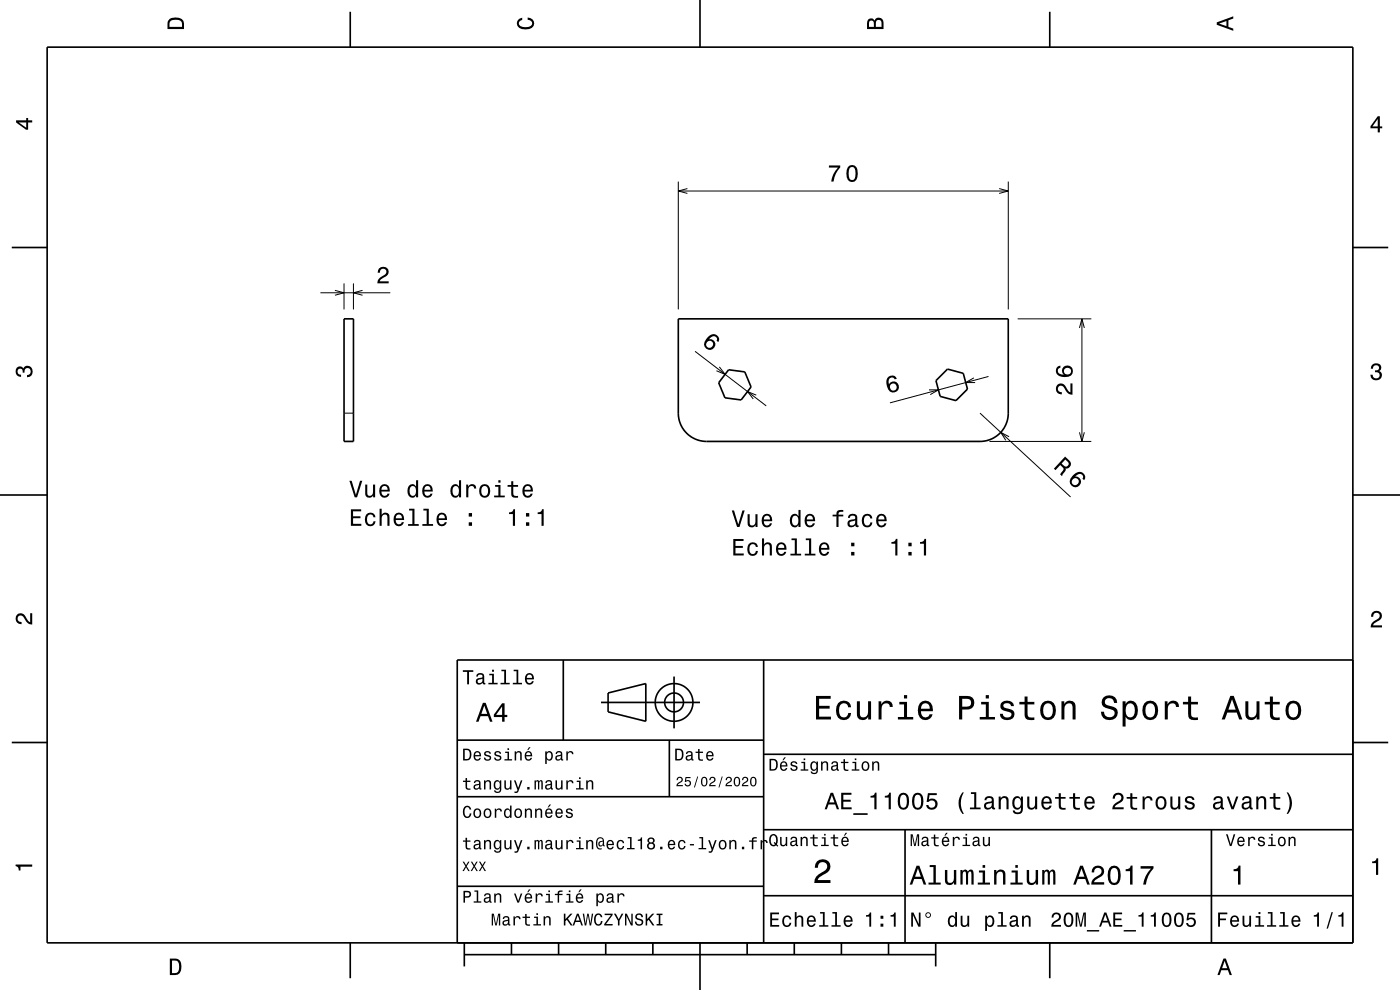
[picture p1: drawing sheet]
<svg xmlns="http://www.w3.org/2000/svg" width="297mm" height="210mm" viewBox="0 0 297 210" stroke-linecap="round" stroke-linejoin="round" font-family="sans-serif">
<g fill="none" stroke="#000" stroke-width=".21">
<path d="M143.9 38.5v27.1M213.9 38.5v27.1M143.9 40.5h70M145.8 40l-1.9 .5 1.9 .5M212 40l1.9 .5-1.9 .5M68 62.1h14.8M71 61.6l2 .5-2 .5M73 60.1v5.5M75 60.1v5.5M76.9 61.6l-1.9 .5 1.9 .5M147.4 74.5l15.2 11.6M152.6 77.8l1.2 1.6-1.8-.8"/>
<path d="M209.7 79.9l-20.9 5.6M215.9 67.6h15.6M229 69.6l.5-2 .5 2M229.5 67.6v26M73 87.6h2M160.4 83.8l-1.8-.7 1.2 1.5M197.1 82.7h2l-1.8 1M206.6 80.2l-1.7 1h2M207.9 87.6l19.2 17.8M209.9 93.6h21.6M214.1 92.6l-1.8-.9 1.1 1.7M229 91.7l.5 1.9 .5-1.9"/>
</g>
<g fill="none" stroke="#000" stroke-width=".35">
<path d="M10 10h277v190h-277zM74.3 2.5v7.5M148.5 0v10M222.7 2.5v7.5M2.5 52.5h7.5M287 52.5h7.5M73 67.6h2v26h-2zM143.9 67.6h70v20a6 6 0 0 1-6 6h-58a6 6 0 0 1-6-6zM154.6 78.4l3.4 .5 1.3 3.2-2.1 2.7-3.4-.4-1.3-3.2zM198.6 80.7l2.4-2.4 3.3 .9 .9 3.3-2.4 2.5-3.4-.9zM0 105h10M287 105h10"/>
<path d="M119.5 140v17M162 140v60M287 140h-190v60M2.5 157.5h7.5M97 157h65M127.5 149h21M129 147l8-2v8l-8-2zM142 157v12M143 143.5v11M287 157.5h7.5M97 169h65M162 176h125"/>
<path d="M162 160h125M192 176v24M257 176v24M97 188h65M162 190h125M74.3 200v7.5M98.5 202.5h100M98.5 200v5M108.5 200v2.5M118.5 200v2.5M128.5 200v2.5M138.5 200v2.5"/>
<path d="M148.5 200v10M158.5 200v2.5M168.5 200v2.5M178.5 200v2.5M188.5 200v2.5M198.5 200v5M222.7 200v7.5"/>
<circle cx="143" cy="149" r="2"/>
<circle cx="143" cy="149" r="4"/>
</g>
<g fill="#000">
<path d="M36 4a2.18 2.18 0 0 0-.5 2.2h3.5v-1.2a1.43 1.43 0 0 0-1.7-1.3zM36.3 4.4a2.15 2.15 0 0 1 2.2 .3l.1 1h-2.6v-1z" fill-rule="evenodd"/>
<path d="M109.9 4.2l.9-.4v.4a.7 .7 0 0 0-.7 .5 .7 .7 0 0 0 .3 .8 1.7 1.7 0 0 0 2.5-.5 .9 .9 0 0 0-1-.8v-.5a1.24 1.24 0 0 1 1.4 1.1 1.24 1.24 0 0 1-1 1.4 2.22 2.22 0 0 1-2.5-.7l-.2-.5z" fill-rule="evenodd"/>
<path d="M184.2 4.2l-.3 .7v1.3h3.5v-1.3a.98 .98 0 0 0-.7-1.1 .98 .98 0 0 0-1.2 .6 .84 .84 0 0 0-1.3-.2zM184.5 4.5a.54 .54 0 0 1 .6-.1 .54 .54 0 0 1 .3 .6v.7h-1zM185.9 4.4a.62 .62 0 0 1 .8-.1 .62 .62 0 0 1 .3 .6v.8h-1.2z" fill-rule="evenodd"/>
<path d="M258.1 4.7v.6l3.5 1.2v-.4l-1-.4v-1.4l1-.4v-.4zM258.6 5l1.6-.5v1z" fill-rule="evenodd"/>
<path d="M3.4 25.5v.5l2.1 1.5h.5v-1.5h.8v-.5h-.8v-.5h-.4v.5zM4 26h1.6v1.1z" fill-rule="evenodd"/>
<path d="M175.8 35.1v.5h2a5.2 5.2 0 0 0-1.5 2.9h.5a5.2 5.2 0 0 1 1.5-3v-.4zM179.9 35.5a2.67 2.67 0 0 0 .3 3 1.14 1.14 0 0 0 1.7-.9 2.31 2.31 0 0 0-.6-2.5l-.5-.1-.6 .1zM180.4 35.5h.7a2.37 2.37 0 0 1 0 2.6h-.7a2.37 2.37 0 0 1 0-2.6z" fill-rule="evenodd"/>
<path d="M292.3 24.7l-1.6 2.1v.4h1.6v.9h.4v-.9h.5v-.4h-.5v-2.1zM292.3 25.2v1.6h-1.1z" fill-rule="evenodd"/>
<path d="M80.4 56.9a1.18 1.18 0 0 1 2 .3 1.18 1.18 0 0 1-1 1.7l-.6 .3-.2 .5h1.9v.4h-2.5a1.8 1.8 0 0 1 1.5-1.7 .71 .71 0 0 0 .5-.9 .71 .71 0 0 0-.9-.5 .71 .71 0 0 0-.5 .9h-.5z" fill-rule="evenodd"/>
<path d="M150.1 71.5a1.63 1.63 0 0 0-.3 2.5 1.15 1.15 0 0 0 1.9-.6 1.15 1.15 0 0 0-1.3-1.4 1.03 1.03 0 0 1 1.4-.5 .58 .58 0 0 1 .2 .8l.4 .3a1.18 1.18 0 0 0-.4-1.5 1.18 1.18 0 0 0-1.6 .2zM149.8 73a.75 .75 0 0 1 1.5 0 .75 .75 0 0 1-1.5 0z" fill-rule="evenodd"/>
<path d="M291.1 77.4a1.08 1.08 0 0 1 1.4-.2 1.08 1.08 0 0 1 .4 1.2l-.3 .3a1.06 1.06 0 0 1 .5 1.3 1.06 1.06 0 0 1-1.2 .7 1.1 1.1 0 0 1-1.2-1.2h.5a.71 .71 0 0 0 1 .8 .71 .71 0 0 0 .1-1.3h-.6v-.4a.61 .61 0 0 0 .8-.3 .61 .61 0 0 0-.2-.8 .61 .61 0 0 0-.9 .2l-.1 .5h-.5z" fill-rule="evenodd"/>
<path d="M3.6 78a.86 .86 0 0 1 1.4 .2 1.06 1.06 0 0 1 1.2-.6 1.06 1.06 0 0 1 .7 1.2 1.1 1.1 0 0 1-1.2 1.2v-.4a.71 .71 0 0 0 .8-1 .71 .71 0 0 0-1.3-.1v.6h-.4a.61 .61 0 0 0-.3-.8 .61 .61 0 0 0-.8 .2 .61 .61 0 0 0 .2 .8l.6 .2v.4a1.15 1.15 0 0 1-1.2-.6 1.15 1.15 0 0 1 .3-1.3z" fill-rule="evenodd"/>
<path d="M188.4 80a2.23 2.23 0 0 0 .9 3.3 1.16 1.16 0 0 0 1.4-.8 1.16 1.16 0 0 0-.6-1.4 1.16 1.16 0 0 0-1.5 .4 1.03 1.03 0 0 1 .4-1.4 .58 .58 0 0 1 .8 .4l.5-.1a1.1 1.1 0 0 0-1.9-.4zM188.7 82.1a.75 .75 0 0 1 1.5 0 .75 .75 0 0 1-1.5 0z" fill-rule="evenodd"/>
<path d="M226 96.8l-2.4 2.6 .3 .3 1-1a.84 .84 0 0 1 .5 1.2l-.5 .7 .4 .4 .8-1.3-.1-.3a.97 .97 0 0 0 1.1-.6 .97 .97 0 0 0-.3-1.2zM226 97.5a1.08 1.08 0 0 1 .7 1 .6 .6 0 0 1-.5 .5 .6 .6 0 0 1-.6-.3l-.4-.4z" fill-rule="evenodd"/>
<path d="M224.3 81.7a1.2 1.2 0 0 0-.2 1.3 1.2 1.2 0 0 0 1.2 .7v-.5a.7 .7 0 0 1-.9-.5 .7 .7 0 0 1 .5-.9 .7 .7 0 0 1 .9 .5 1.8 1.8 0 0 0 1.7 1.4v-2.4h-.4v1.9a2.25 2.25 0 0 1-1.2-1.4 1.11 1.11 0 0 0-1.6-.1zM224.3 77.9a1.33 1.33 0 0 0-.1 1.4 1.33 1.33 0 0 0 1.3 .7 1.63 1.63 0 0 0 2.1-1.3 1.15 1.15 0 0 0-1.6-1.1 1.15 1.15 0 0 0-.3 1.9 1.02 1.02 0 0 1-1.3-.8 .58 .58 0 0 1 .6-.7v-.4zM225.7 78.8a.75 .75 0 0 1 1.5 0 .75 .75 0 0 1-1.5 0z" fill-rule="evenodd"/>
<path d="M74.4 108v3.5h2.3v-.4h-1.8v-1.2h1.6v-.4h-1.6v-1h1.7v-.5zM77.7 109.1a1.53 1.53 0 0 0 .9 2.5 1.07 1.07 0 0 0 1.1-1h-.5a.67 .67 0 0 1-.6 .6 .67 .67 0 0 1-.7-.6 1.11 1.11 0 0 1 .7-1.5 .6 .6 0 0 1 .6 .6h.5a1.09 1.09 0 0 0-.8-.9 1.09 1.09 0 0 0-1.2 .3zM80.5 107.9v3.6h.5v-1.5a.63 .63 0 0 1 .5-.9 .63 .63 0 0 1 .7 .8v1.6h.4v-1.7a.88 .88 0 0 0-.6-1 .88 .88 0 0 0-1 .4v-1.3zM83.8 109.1a1.54 1.54 0 0 0 .8 2.5 1.06 1.06 0 0 0 1.1-.8h-.5l-.2 .3-.4 .1a.76 .76 0 0 1-.6-.9h1.7a1.17 1.17 0 0 0-.5-1.4 1.17 1.17 0 0 0-1.4 .2zM84.1 109.3a.66 .66 0 0 1 .8-.1 .66 .66 0 0 1 .4 .7h-1.3zM86.8 107.9v.4h.7v2.9h-.9v.3h2.2v-.3h-.9v-3.3zM89.8 107.9v.4h.7v2.9h-.9v.3h2.3v-.3h-.9v-3.3zM92.9 109.1a1.54 1.54 0 0 0 .8 2.5 1.06 1.06 0 0 0 1.1-.8h-.4l-.3 .3-.3 .1a.76 .76 0 0 1-.7-.9h1.7a1.16 1.16 0 0 0-.5-1.4 1.16 1.16 0 0 0-1.4 .2zM93.3 109.3a.66 .66 0 0 1 .7-.1 .66 .66 0 0 1 .4 .7h-1.3zM99.4 110.8v.7h.7v-.7zM99.4 108.8v.8h.7v-.8z" fill-rule="evenodd"/>
<path d="M74.1 102l1.1 3.5h.6l1.1-3.5h-.5l-.9 3-.9-3zM77.5 102.8v1.8a.89 .89 0 0 0 .6 1 .89 .89 0 0 0 1.1-.5v.4h.4v-2.7h-.5v1.5a.65 .65 0 0 1-.4 .8 .65 .65 0 0 1-.8-.3v-2zM80.8 103.1a1.55 1.55 0 0 0 .8 2.5 1.07 1.07 0 0 0 1-.9h-.4l-.2 .4-.4 .1a.76 .76 0 0 1-.7-.9h1.8a1.17 1.17 0 0 0-.5-1.4 1.17 1.17 0 0 0-1.4 .2zM81.1 103.3a.66 .66 0 0 1 .8-.1 .66 .66 0 0 1 .3 .7h-1.3zM86.7 103.1a1.57 1.57 0 0 0 .8 2.5l.4-.1 .4-.4v.4h.4v-3.6h-.4v1.3a.89 .89 0 0 0-1.6-.1zM87.1 103.4a.62 .62 0 0 1 .7-.3 .62 .62 0 0 1 .4 .6 1.12 1.12 0 0 1-.6 1.5 1.19 1.19 0 0 1-.5-1.8zM89.9 103.1a1.55 1.55 0 0 0 .8 2.5 1.07 1.07 0 0 0 1.1-.9h-.5l-.2 .4-.4 .1a.76 .76 0 0 1-.7-.9h1.8a1.17 1.17 0 0 0-.5-1.4 1.17 1.17 0 0 0-1.4 .2zM90.2 103.3a.66 .66 0 0 1 .8-.1 .66 .66 0 0 1 .3 .7h-1.3zM95.8 103.1a1.58 1.58 0 0 0 .8 2.5l.4-.1 .4-.4v.4h.4v-3.6h-.4v1.3a.89 .89 0 0 0-1.6-.1zM96.2 103.4a.62 .62 0 0 1 .7-.3 .62 .62 0 0 1 .4 .6 1.12 1.12 0 0 1-.6 1.5 1.19 1.19 0 0 1-.5-1.8zM98.9 102.8v2.7h.5v-1.6a.66 .66 0 0 1 .3-.7 .66 .66 0 0 1 .8 .2l.1 .2h.4a.89 .89 0 0 0-.7-.9 .89 .89 0 0 0-1 .5v-.4zM102 103.1a1.53 1.53 0 0 0 .8 2.5 1.48 1.48 0 0 0 1.2-1.5 1.48 1.48 0 0 0-1.2-1.4l-.5 .1zM102.3 103.4a.67 .67 0 0 1 .7-.3 .67 .67 0 0 1 .5 .6 1.11 1.11 0 0 1-.7 1.5 1.17 1.17 0 0 1-.5-1.8zM105 102.9v.4h.7v1.8h-.9v.4h2.3v-.4h-.9v-2.2zM105.7 101.9v.5h.5v-.5zM108.4 102.1v.8h-.7v.4h.7l.1 1.8a1.05 1.05 0 0 0 1.4 .5v-.4a.68 .68 0 0 1-1-.4v-1.5h1v-.4h-1v-.8zM111.1 103.1a1.54 1.54 0 0 0 .8 2.5 1.07 1.07 0 0 0 1.1-.9h-.4l-.3 .4-.3 .1a.76 .76 0 0 1-.7-.9h1.8a1.16 1.16 0 0 0-.5-1.4 1.16 1.16 0 0 0-1.5 .2zM111.5 103.3a.66 .66 0 0 1 .8-.1 .66 .66 0 0 1 .3 .7h-1.3z" fill-rule="evenodd"/>
<path d="M108 108.7v.3h.8v2.5h.5v-3.5h-.4a.77 .77 0 0 1-.9 .7zM111.6 110.8v.7h.7v-.7zM111.6 108.8v.8h.7v-.8zM114.1 108.7v.3h.8v2.5h.4v-3.5h-.3a.77 .77 0 0 1-.9 .7z" fill-rule="evenodd"/>
<path d="M155.6 114.3v3.5h2.2v-.4h-1.8v-1.2h1.6v-.4h-1.6v-1h1.7v-.5zM158.8 115.4a1.53 1.53 0 0 0 .9 2.5 1.06 1.06 0 0 0 1.1-1h-.4a.67 .67 0 0 1-.7 .6 .67 .67 0 0 1-.7-.6 1.12 1.12 0 0 1 .7-1.5 .6 .6 0 0 1 .6 .6h.5a1.09 1.09 0 0 0-.8-.9 1.09 1.09 0 0 0-1.2 .3zM161.6 114.2v3.6h.5v-1.5a.64 .64 0 0 1 .4-.8 .64 .64 0 0 1 .8 .3v2h.5v-1.8a.88 .88 0 0 0-.6-.9 .88 .88 0 0 0-1.1 .4v-1.3zM164.9 115.4a1.54 1.54 0 0 0 .8 2.5 1.06 1.06 0 0 0 1.1-.8h-.4l-.3 .3-.3 .1a.76 .76 0 0 1-.7-.9h1.7a1.17 1.17 0 0 0-.4-1.4 1.17 1.17 0 0 0-1.5 .2zM165.3 115.6a.66 .66 0 0 1 .8-.1 .66 .66 0 0 1 .3 .7h-1.3zM167.9 114.2v.4h.7v2.9h-.9v.3h2.3v-.3h-1v-3.3zM170.9 114.2v.4h.7v2.9h-.9v.3h2.3v-.3h-.9v-3.3zM174 115.4a1.54 1.54 0 0 0 .8 2.5 1.05 1.05 0 0 0 1.1-.8h-.4l-.3 .3-.3 .1a.75 .75 0 0 1-.7-.9h1.8a1.16 1.16 0 0 0-.5-1.4 1.16 1.16 0 0 0-1.5 .2zM174.4 115.6a.66 .66 0 0 1 .8-.1 .66 .66 0 0 1 .3 .7h-1.3zM180.6 117.1v.7h.7v-.7zM180.6 115.1v.8h.7v-.8z" fill-rule="evenodd"/>
<path d="M155.2 108.3l1.2 3.5h.5l1.1-3.5h-.5l-.9 3-.9-3zM158.6 109.1v1.8a.89 .89 0 0 0 .6 .9 .89 .89 0 0 0 1.1-.4v.4h.4v-2.7h-.4v1.5a.65 .65 0 0 1-.4 .8 .65 .65 0 0 1-.8-.3l-.1-2zM161.9 109.4a1.54 1.54 0 0 0 .8 2.5 1.06 1.06 0 0 0 1.1-.9h-.5l-.2 .4-.4 .1a.75 .75 0 0 1-.7-.9h1.8a1.17 1.17 0 0 0-.5-1.4 1.17 1.17 0 0 0-1.4 .2zM162.2 109.6a.66 .66 0 0 1 .8-.2 .66 .66 0 0 1 .4 .8h-1.4zM167.8 109.4a1.57 1.57 0 0 0 .8 2.5l.5-.1 .3-.4v.4h.4v-3.6h-.4v1.3a.89 .89 0 0 0-1.6-.1zM168.2 109.7a.62 .62 0 0 1 .7-.3 .62 .62 0 0 1 .4 .6 1.11 1.11 0 0 1-.6 1.5 1.19 1.19 0 0 1-.5-1.8zM171 109.4a1.54 1.54 0 0 0 .8 2.5 1.06 1.06 0 0 0 1.1-.9h-.5l-.2 .4-.4 .1a.75 .75 0 0 1-.7-.9h1.8a1.17 1.17 0 0 0-.5-1.4 1.17 1.17 0 0 0-1.4 .2zM171.3 109.6a.66 .66 0 0 1 .8-.2 .66 .66 0 0 1 .4 .8h-1.4zM176.6 109.2v.3h.8v2.3h.5v-2.3h1v-.3h-1v-.4l.3-.2h.7v-.4a1.04 1.04 0 0 0-1.5 .7v.3zM180.2 109.2l-.3 .7h.4a.55 .55 0 0 1 .7-.6 .55 .55 0 0 1 .3 .8l-.2 .1a1.13 1.13 0 0 0-1.3 .9 .73 .73 0 0 0 .8 .8l.5-.1 .4-.4 .1 .3 .5 .1v-.3l-.2-.1v-1.6a1.02 1.02 0 0 0-1.7-.6zM180.3 110.7l1.1-.3a.77 .77 0 0 1-.2 .9 .77 .77 0 0 1-.9 .1zM183.1 109.4a1.53 1.53 0 0 0 .9 2.5 1.06 1.06 0 0 0 1.1-1.1h-.5a.67 .67 0 0 1-.6 .7 .67 .67 0 0 1-.7-.6 1.12 1.12 0 0 1 .7-1.5 .6 .6 0 0 1 .6 .6h.5a1.09 1.09 0 0 0-.8-1 1.09 1.09 0 0 0-1.2 .4zM186.2 109.4a1.54 1.54 0 0 0 .8 2.5 1.06 1.06 0 0 0 1.1-.9h-.5l-.2 .4-.4 .1a.75 .75 0 0 1-.7-.9h1.8a1.17 1.17 0 0 0-.5-1.4 1.17 1.17 0 0 0-1.4 .2zM186.5 109.6a.66 .66 0 0 1 .8-.2 .66 .66 0 0 1 .3 .8h-1.3z" fill-rule="evenodd"/>
<path d="M189.1 115v.3h.8v2.5h.5v-3.5h-.4a.77 .77 0 0 1-.9 .7zM192.7 117.1v.7h.7v-.7zM192.7 115.1v.8h.7v-.8zM195.2 115v.3h.8v2.5h.5v-3.5h-.4a.77 .77 0 0 1-.9 .7z" fill-rule="evenodd"/>
<path d="M227.5 101a1.26 1.26 0 0 0-.4 1.8 1.26 1.26 0 0 0 1.9 .2 1.11 1.11 0 0 0 .2-1.3 1.11 1.11 0 0 0-1.1-.6 1.03 1.03 0 0 1 1.5-.4 .58 .58 0 0 1 0 .9l.4 .3a1.18 1.18 0 0 0-.3-1.6 1.18 1.18 0 0 0-1.5 .1zM227.3 102.2a.75 .75 0 0 1 1.5 0 .75 .75 0 0 1-1.5 0z" fill-rule="evenodd"/>
<path d="M3.6 130.4a1.22 1.22 0 0 1 2 .7l.4 .6 .4 .3v-1.9h.4v2.4a1.8 1.8 0 0 1-1.7-1.4 .71 .71 0 0 0-.9-.5 .71 .71 0 0 0-.5 .8 .71 .71 0 0 0 .9 .5v.5a1.18 1.18 0 0 1-1.2-.7 1.18 1.18 0 0 1 .2-1.3z" fill-rule="evenodd"/>
<path d="M291.2 129.9a1.18 1.18 0 0 1 1.9 .3 1.18 1.18 0 0 1-1 1.7l-.5 .3-.3 .5h1.9v.4h-2.4a1.8 1.8 0 0 1 1.4-1.8 .71 .71 0 0 0 .5-.8 .71 .71 0 0 0-.9-.5 .71 .71 0 0 0-.5 .8h-.4z" fill-rule="evenodd"/>
<path d="M98.2 158.8v2.5h.9a1.37 1.37 0 0 0 .7-2.2 1.56 1.56 0 0 0-1.6-.3zM98.6 159.1a.98 .98 0 0 1 1.1 .7 .98 .98 0 0 1-.6 1.2h-.5zM100.7 159.6a1.04 1.04 0 0 0-.2 1.2 1.04 1.04 0 0 0 1 .5l.5-.5h-.3l-.4 .3a.54 .54 0 0 1-.5-.7h1.3a.83 .83 0 0 0-.4-.9 .83 .83 0 0 0-1 .1zM100.9 159.7l.2-.1a.47 .47 0 0 1 .5 .1 .47 .47 0 0 1 .1 .5h-.9zM102.9 159.5l-.2 .1a.69 .69 0 0 0 .9 .9l.2 .1a.43 .43 0 0 1-.4 .5 .43 .43 0 0 1-.4-.4h-.3a.74 .74 0 0 0 .9 .7 .74 .74 0 0 0 .5-1l-1-.4a.38 .38 0 0 1 .3-.5 .38 .38 0 0 1 .4 .4h.3a.78 .78 0 0 0-1.2-.4zM105.1 159.5l-.2 .1a.69 .69 0 0 0 .9 .9l.2 .1a.43 .43 0 0 1-.4 .5 .43 .43 0 0 1-.5-.4h-.3a.74 .74 0 0 0 .9 .7 .74 .74 0 0 0 .5-1l-.9-.4a.38 .38 0 0 1 .3-.5 .38 .38 0 0 1 .4 .4h.3a.77 .77 0 0 0-1.2-.4zM107.2 159.4v.3h.5v1.3h-.7v.3h1.6v-.3h-.6v-1.6zM107.7 158.7v.4h.3v-.4zM109.2 159.4v1.9h.3v-1.1a.45 .45 0 0 1 .4-.6 .45 .45 0 0 1 .5 .5v1.2h.3v-1.3a.63 .63 0 0 0-.5-.7 .63 .63 0 0 0-.7 .4v-.3zM112.2 158.5l-.4 .6h.3l.5-.6zM111.5 159.6a1.04 1.04 0 0 0-.2 1.2 1.04 1.04 0 0 0 1.1 .5l.5-.5h-.3l-.5 .3a.54 .54 0 0 1-.5-.7h1.3a.83 .83 0 0 0-.4-.9 .83 .83 0 0 0-1 .1zM111.8 159.7l.1-.1a.48 .48 0 0 1 .5 .1 .48 .48 0 0 1 .2 .5h-1zM115.7 159.4v2.7h.3v-1.1a.66 .66 0 0 0 .7 .4 .66 .66 0 0 0 .5-.6 .91 .91 0 0 0 0-1.1 .91 .91 0 0 0-1-.3l-.2 .3v-.3zM116.1 159.8a.45 .45 0 0 1 .5-.2 .45 .45 0 0 1 .3 .4 .65 .65 0 0 1 .1 .8 .65 .65 0 0 1-.7 .2 .98 .98 0 0 1-.2-1.2zM118.1 159.5l-.2 .4h.3a.39 .39 0 0 1 .4-.3 .39 .39 0 0 1 .3 .5h-.1a.65 .65 0 0 0-1 .4 .65 .65 0 0 0 .6 .9l.6-.3 .1 .2h.4v-.2l-.2-.1v-1.1a.72 .72 0 0 0-.5-.6 .72 .72 0 0 0-.7 .2zM118.2 160.6l.8-.3a.55 .55 0 0 1-.2 .7 .55 .55 0 0 1-.6 0zM120.1 159.4v1.9h.4v-1.1a.47 .47 0 0 1 .2-.6 .47 .47 0 0 1 .6 .2v.2h.4a.64 .64 0 0 0-.5-.7 .64 .64 0 0 0-.8 .4v-.3z" fill-rule="evenodd"/>
<path d="M98.2 142.2v.3h.9v2.7h.4v-2.7h.9v-.3zM101.3 143l-.3 .5h.4a.47 .47 0 0 1 .5-.4 .47 .47 0 0 1 .4 .6l-.2 .1a.84 .84 0 0 0-1 .2 .84 .84 0 0 0 0 1.1 .9 .9 0 0 0 1.3-.2l.1 .2 .5 .1v-.3l-.3-.1v-1.3a.87 .87 0 0 0-.6-.7 .87 .87 0 0 0-.8 .2zM101.4 144.3l.9-.3a.66 .66 0 0 1-.1 .7 .66 .66 0 0 1-.8 .1zM103.8 142.9v.3h.6v1.6h-.8v.4h2v-.4h-.8v-1.9zM104.4 142.1v.4h.4v-.4zM106.4 142.1v.3h.6v2.4h-.8v.4h1.9v-.4h-.7v-2.7zM109 142.1v.3h.6v2.4h-.8v.4h1.9v-.4h-.7v-2.7zM111.6 143.1a1.32 1.32 0 0 0 .7 2.1 .9 .9 0 0 0 .9-.7h-.3l-.2 .3-.4 .1a.65 .65 0 0 1-.6-.8h1.6a1 1 0 0 0-.4-1.2 1 1 0 0 0-1.3 .2zM111.9 143.3a.57 .57 0 0 1 .7-.1 .57 .57 0 0 1 .3 .6h-1.2z" fill-rule="evenodd"/>
<path d="M102.4 149.1l-1.4 4h.5l.4-1.2h1.6l.4 1.2h.6l-1.5-4zM102.7 149.7l.7 1.7h-1.3zM106.5 149.2l-1.7 2.4v.5h1.7v1h.5v-1h.6v-.5h-.6v-2.4zM106.5 149.9v1.7h-1.3z" fill-rule="evenodd"/>
<path d="M143.2 158.8v2.5h.9a1.37 1.37 0 0 0 .7-2.2 1.56 1.56 0 0 0-1.6-.3zM143.6 159.1a.98 .98 0 0 1 1.1 .7 .98 .98 0 0 1-.6 1.2h-.5zM145.7 159.5l-.2 .4h.3a.39 .39 0 0 1 .5-.3 .39 .39 0 0 1 .3 .5h-.2a.65 .65 0 0 0-.9 .4 .65 .65 0 0 0 .5 .9l.7-.3v.2h.4v-.2l-.1-.1-.1-1.1a.73 .73 0 0 0-.4-.6 .73 .73 0 0 0-.8 .2zM145.8 160.6l.8-.3a.55 .55 0 0 1-.1 .7 .55 .55 0 0 1-.7 0zM148.1 158.9v.5h-.5v.3h.5v1.3a.75 .75 0 0 0 1 .4v-.3a.48 .48 0 0 1-.7-.3v-1.1h.7v-.3h-.7v-.5zM150 159.6a1.04 1.04 0 0 0-.2 1.2 1.04 1.04 0 0 0 1.1 .5l.5-.5h-.4l-.4 .3a.54 .54 0 0 1-.5-.7h1.3a.83 .83 0 0 0-.4-.9 .83 .83 0 0 0-1 .1zM150.3 159.7l.1-.1a.48 .48 0 0 1 .5 .1 .48 .48 0 0 1 .2 .5h-1z" fill-rule="evenodd"/>
<path d="M173.1 147.6v5h3.2v-.6h-2.5v-1.7h2.2v-.6h-2.2v-1.5h2.4v-.6zM177.8 149.2a2.59 2.59 0 0 0 .5 3.4 1.58 1.58 0 0 0 2.3-1.4h-.6a.95 .95 0 0 1-.9 1 .95 .95 0 0 1-1-.9 1.59 1.59 0 0 1 .9-2.1 .85 .85 0 0 1 .9 .8h.7a1.56 1.56 0 0 0-1.1-1.3 1.56 1.56 0 0 0-1.7 .5zM181.8 148.8v2.5a1.27 1.27 0 0 0 .9 1.4 1.27 1.27 0 0 0 1.5-.7v.6h.6v-3.8h-.6v2.2a.92 .92 0 0 1-.6 1.1 .92 .92 0 0 1-1.2-.4v-2.9zM186.4 148.8v3.8h.6v-2.2a.95 .95 0 0 1 .5-1.1 .95 .95 0 0 1 1.2 .3l.1 .4h.6a1.28 1.28 0 0 0-1-1.4 1.28 1.28 0 0 0-1.4 .8v-.6zM190.8 148.9v.5h1v2.7h-1.3v.5h3.2v-.5h-1.3v-3.2zM191.8 147.4v.8h.6v-.8zM195.1 149.2a2.62 2.62 0 0 0 .5 3.4 1.57 1.57 0 0 0 2.2-1.1h-.6l-.3 .5-.5 .2a1.08 1.08 0 0 1-1-1.3h2.5a1.66 1.66 0 0 0-.7-2 1.66 1.66 0 0 0-2.1 .3zM195.6 149.5a.94 .94 0 0 1 1.2-.2 .94 .94 0 0 1 .5 1h-1.9zM203.5 147.6v5h.6v-2.1h.8a1.47 1.47 0 0 0 1.8-1.2 1.47 1.47 0 0 0-1.5-1.7zM204.1 148.2a1.6 1.6 0 0 1 1.8 .5 .86 .86 0 0 1 0 .9 .86 .86 0 0 1-.9 .3h-.9zM208.1 148.9v.5h1v2.7h-1.3v.5h3.3v-.5h-1.3v-3.2zM209.1 147.4v.8h.7v-.8zM212.6 148.9a1.08 1.08 0 0 0-.3 1.2 1.08 1.08 0 0 0 1 .7l1.1 .4a.57 .57 0 0 1 .2 .6 .57 .57 0 0 1-.5 .4 .96 .96 0 0 1-1.4-.8h-.6a1.6 1.6 0 0 0 1.3 1.4 1.6 1.6 0 0 0 1.7-.8 1.13 1.13 0 0 0-1-1.6l-1.1-.3-.2-.4a.87 .87 0 0 1 .9-.5 .87 .87 0 0 1 .8 .6h.6a1.41 1.41 0 0 0-2.1-1.1zM217.4 147.8v1.1h-1.1v.5h1.1v2.6l.2 .4 .4 .3h1.4v-.5a.97 .97 0 0 1-1.4-.5v-2.3h1.4v-.5h-1.4v-1.1zM221.1 149.2a2.56 2.56 0 0 0 .5 3.4 1.72 1.72 0 0 0 1.8-.2 1.72 1.72 0 0 0 .6-1.7 1.7 1.7 0 0 0-.9-1.9 1.7 1.7 0 0 0-2 .4zM221.6 149.6a.96 .96 0 0 1 1-.4 .96 .96 0 0 1 .7 .8 1.59 1.59 0 0 1-1 2.2 1.19 1.19 0 0 1-1-1.5zM225.2 148.8v3.8h.6v-2.2a.97 .97 0 0 1 .5-1.1 .97 .97 0 0 1 1.1 .2l.1 .7v2.4h.7v-2.5a1.27 1.27 0 0 0-.9-1.4 1.27 1.27 0 0 0-1.5 .6v-.5zM234.1 147.9a1.38 1.38 0 0 0-.3 1.5 1.38 1.38 0 0 0 1.3 .9 1.25 1.25 0 0 1 1.4 .9 1.15 1.15 0 0 1-1.3 .9 1.15 1.15 0 0 1-1-1.1h-.7a1.8 1.8 0 0 0 1.7 1.8 1.8 1.8 0 0 0 1.9-1.6 1.46 1.46 0 0 0-1.5-1.4l-.6-.2a.83 .83 0 0 1-.5-1.1 .83 .83 0 0 1 1.2-.3l.5 .5 .1 .4h.7a1.67 1.67 0 0 0-1-1.6 1.67 1.67 0 0 0-1.9 .4zM238.2 148.8v5.3h.6v-2.1a1.32 1.32 0 0 0 1.4 .7 1.32 1.32 0 0 0 1.1-1.1 2.43 2.43 0 0 0-.8-2.8 1.21 1.21 0 0 0-1.7 .5v-.5zM239.1 149.6a.9 .9 0 0 1 .9-.4 .9 .9 0 0 1 .7 .8 1.61 1.61 0 0 1-.9 2.2 1.18 1.18 0 0 1-1-1.5zM242.8 149.2a2.56 2.56 0 0 0 .5 3.4 1.72 1.72 0 0 0 1.8-.2 1.72 1.72 0 0 0 .6-1.7 1.7 1.7 0 0 0-.9-1.9 1.7 1.7 0 0 0-2 .4zM243.3 149.6a.96 .96 0 0 1 1-.4 .96 .96 0 0 1 .7 .8 1.59 1.59 0 0 1-1 2.2 1.19 1.19 0 0 1-1-1.5zM247.1 148.8v3.8h.6v-2.2a.95 .95 0 0 1 .5-1.1 .95 .95 0 0 1 1.2 .3l.1 .4h.6a1.28 1.28 0 0 0-1-1.4 1.28 1.28 0 0 0-1.4 .8v-.6zM252 147.8v1.1h-1v.5h1l.1 2.6 .2 .4 .4 .3h1.4v-.5a.97 .97 0 0 1-1.4-.5v-2.3h1.4v-.5h-1.4v-1.1zM261 147.6l-1.8 5h.6l.6-1.4h2l.5 1.4h.7l-1.9-5zM261.4 148.3l.7 2.2h-1.5zM264.2 148.8v2.5a1.27 1.27 0 0 0 .9 1.4 1.27 1.27 0 0 0 1.5-.7v.6h.6v-3.8h-.6v2.2a.92 .92 0 0 1-.6 1.1 .92 .92 0 0 1-1.1-.4l-.1-2.9zM269.4 147.8v1.1h-1.1v.5h1.1v2.6l.2 .4 .4 .3 .7 .1 .8-.1v-.5a.97 .97 0 0 1-1.4-.5l-.1-2.3h1.5v-.5h-1.5v-1.1zM273.1 149.2a2.56 2.56 0 0 0 .6 3.4 1.72 1.72 0 0 0 1.8-.2 1.72 1.72 0 0 0 .6-1.7 1.7 1.7 0 0 0-.9-1.9 1.7 1.7 0 0 0-2.1 .4zM273.6 149.6a.96 .96 0 0 1 1-.4 .96 .96 0 0 1 .7 .8 1.59 1.59 0 0 1-.9 2.2 1.19 1.19 0 0 1-1.1-1.5z" fill-rule="evenodd"/>
<path d="M98.8 177.7v.6h-.6v.3h.6v1.2a.75 .75 0 0 0 1 .4v-.3a.49 .49 0 0 1-.7-.2v-1.1h.7v-.3h-.7v-.6zM100.7 178.3l-.2 .5h.3a.39 .39 0 0 1 .5-.4 .39 .39 0 0 1 .3 .6h-.2a.65 .65 0 0 0-.9 .4 .65 .65 0 0 0 .5 .8l.7-.3v.2l.4 .1v-.3h-.1l-.1-1.2a.73 .73 0 0 0-1.2-.4zM100.8 179.4l.8-.2a.55 .55 0 0 1-.1 .6 .55 .55 0 0 1-.7 .1zM102.7 178.2v2h.3v-1.2a.45 .45 0 0 1 .3-.5 .45 .45 0 0 1 .5 .2l.1 1.5h.3v-1.3a.63 .63 0 0 0-.5-.7 .63 .63 0 0 0-.7 .3v-.3zM104.9 178.4a1.06 1.06 0 0 0-.2 1.1 1.06 1.06 0 0 0 .9 .7l.4-.3a.52 .52 0 0 1-.2 .7 .52 .52 0 0 1-.7-.3h-.3a.78 .78 0 0 0 .9 .6 .78 .78 0 0 0 .6-.8v-1.9h-.3v.3l-.2-.3a.65 .65 0 0 0-.9 .2zM105.2 178.6a.45 .45 0 0 1 .5-.2 .45 .45 0 0 1 .3 .5 .65 .65 0 0 1 0 .7 .65 .65 0 0 1-.7 .3l-.2-.4zM107 178.2v1.3a.63 .63 0 0 0 .4 .7 .63 .63 0 0 0 .8-.3v.3h.3v-2h-.3v1.1a.46 .46 0 0 1-.3 .6 .46 .46 0 0 1-.6-.2v-1.5zM109 178.2l.8 2.1-.2 .3h-.5v.3a.63 .63 0 0 0 .9-.5l.8-2.2h-.3l-.6 1.6-.5-1.6zM111.8 179.6v.6h.5v-.6zM113.4 178.2v2h.3v-1.3l.1-.5h.2l.1 .2v1.6h.3v-1.5l.3-.3 .2 .4v1.4h.2v-1.4a.49 .49 0 0 0-.3-.7l-.4 .3-.4-.3-.3 .3v-.2zM115.9 178.3l-.2 .5h.3a.39 .39 0 0 1 .5-.4 .39 .39 0 0 1 .2 .6h-.1a.65 .65 0 0 0-.9 .4 .65 .65 0 0 0 .5 .8l.6-.3 .1 .2 .4 .1v-.3h-.2v-1.2a.73 .73 0 0 0-1.2-.4zM116 179.4l.8-.2a.55 .55 0 0 1-.1 .6 .55 .55 0 0 1-.7 .1zM117.8 178.2v1.3a.63 .63 0 0 0 .5 .7 .63 .63 0 0 0 .7-.3v.3h.3v-2h-.3v1.1a.46 .46 0 0 1-.2 .6 .46 .46 0 0 1-.6-.2v-1.5zM120.1 178.2v2h.4v-1.2a.47 .47 0 0 1 .2-.5 .47 .47 0 0 1 .6 .2v.1h.4a.64 .64 0 0 0-.5-.6 .64 .64 0 0 0-.8 .3v-.3zM122.3 178.3v.3h.5v1.3h-.6v.3h1.6v-.3h-.6v-1.6zM122.8 177.6v.3h.4v-.3zM124.4 178.2v2h.3v-1.2a.45 .45 0 0 1 .3-.5 .45 .45 0 0 1 .5 .2v1.5h.4v-1.3a.63 .63 0 0 0-.5-.7 .63 .63 0 0 0-.7 .3v-.3zM126.8 177.8a1.87 1.87 0 0 0 .1 2.3l.7 .1v-.3a.61 .61 0 0 1-.9-.5 1.2 1.2 0 0 1 .6-1.6l.4 .1 .1 .4a.7 .7 0 0 0-.8 .4 .7 .7 0 0 0 .2 .8h.5l.2-.2 .1 .2h.3l-.1-.3a1.2 1.2 0 0 0-.8-1.6zM127.3 178.7l.6-.2-.1 .7-.5 .1zM128.9 178.4a1.04 1.04 0 0 0-.2 1.2 1.04 1.04 0 0 0 1 .6l.5-.6h-.3l-.4 .3a.54 .54 0 0 1-.5-.6h1.2a.83 .83 0 0 0-.3-1 .83 .83 0 0 0-1 .1zM129.1 178.6l.2-.1a.48 .48 0 0 1 .5 0 .48 .48 0 0 1 .1 .5h-.9zM131 178.4a1.04 1.04 0 0 0-.1 1.2 1.04 1.04 0 0 0 1 .6l.4-.4 .1-.3h-.3l-.3 .4a.72 .72 0 0 1-.7-.7 .72 .72 0 0 1 .7-.7l.3 .4h.3a.78 .78 0 0 0-.5-.7 .78 .78 0 0 0-.9 .2zM133.2 177.6v.2h.5v2.1h-.7v.3h1.6v-.3h-.6v-2.3zM135.3 178.1v.3h.6v1.8h.3v-2.6h-.2a.55 .55 0 0 1-.7 .5zM137.5 177.8l-.1 .2a.57 .57 0 0 0 .3 .8 .78 .78 0 0 0-.2 1.2 .78 .78 0 0 0 1.2 0 .78 .78 0 0 0-.1-1.2 .68 .68 0 0 0 .2-1 .68 .68 0 0 0-1-.1zM137.6 179.5a.51 .51 0 0 1 1 0 .51 .51 0 0 1-1 0zM137.7 178.3a.42 .42 0 0 1 .8 0 .42 .42 0 0 1-.8 0zM140 179.6v.6h.5v-.6zM141.9 178.4a1.04 1.04 0 0 0-.2 1.2 1.04 1.04 0 0 0 1 .6l.5-.6h-.3l-.4 .3a.54 .54 0 0 1-.5-.6h1.3a.83 .83 0 0 0-.4-1 .83 .83 0 0 0-1 .1zM142.1 178.6l.2-.1a.48 .48 0 0 1 .5 0 .48 .48 0 0 1 .1 .5h-.9zM144 178.4a1.04 1.04 0 0 0-.1 1.2 1.04 1.04 0 0 0 1 .6l.5-.4v-.3h-.3l-.3 .4a.72 .72 0 0 1-.7-.7 .72 .72 0 0 1 .7-.7l.3 .4h.3a.78 .78 0 0 0-.5-.7 .78 .78 0 0 0-.9 .2zM146.4 179v.3h.8v-.3zM148.4 177.6v.2h.4v2.1h-.6v.3h1.6v-.3h-.6v-2.3zM150.2 178.2l.8 2.1-.2 .3h-.4v.3a.63 .63 0 0 0 .8-.5l.8-2.2h-.3l-.6 1.6-.5-1.6zM152.7 178.4a1.04 1.04 0 0 0-.2 1.2 1.04 1.04 0 0 0 1.1 .6 1.04 1.04 0 0 0 .5-1.3 1.04 1.04 0 0 0-1.2-.7zM152.9 178.6a.48 .48 0 0 1 .5-.2 .48 .48 0 0 1 .4 .5 .66 .66 0 0 1 0 .7 .66 .66 0 0 1-.7 .3 .97 .97 0 0 1-.2-1.3zM154.7 178.2v2h.3v-1.2a.45 .45 0 0 1 .3-.5 .45 .45 0 0 1 .6 .2v1.5h.3v-1.3a.63 .63 0 0 0-.4-.7 .63 .63 0 0 0-.8 .3v-.3zM157.4 179.6v.6h.5v-.6zM158.9 178.3v.3h.6v1.6h.3v-1.6h.7v-.3h-.7v-.3l.7-.1v-.3a.68 .68 0 0 0-.7 0 .68 .68 0 0 0-.3 .7zM161.3 178.2v2h.4v-1.2a.47 .47 0 0 1 .2-.5 .47 .47 0 0 1 .6 .2v.1h.4a.64 .64 0 0 0-.5-.6 .64 .64 0 0 0-.8 .3v-.3z" fill-rule="evenodd"/>
<path d="M98.8 165v.6h-.6v.3h.6v1.3a.75 .75 0 0 0 1 .3v-.3a.48 .48 0 0 1-.7-.2v-1.1h.7v-.3h-.7v-.6zM100.7 165.6l-.2 .5h.3a.39 .39 0 0 1 .5-.4 .39 .39 0 0 1 .3 .6h-.2a.65 .65 0 0 0-.9 .4 .65 .65 0 0 0 .5 .8l.7-.3v.2l.4 .1v-.3h-.1l-.1-1.1a.73 .73 0 0 0-.4-.6 .73 .73 0 0 0-.8 .1zM100.8 166.7l.8-.2a.55 .55 0 0 1-.1 .6 .55 .55 0 0 1-.7 .1zM102.7 165.5v2h.3v-1.1a.45 .45 0 0 1 .4-.7 .45 .45 0 0 1 .5 .6v1.2h.3v-1.3a.63 .63 0 0 0-.5-.7 .63 .63 0 0 0-.7 .3v-.3zM104.9 165.7a1.06 1.06 0 0 0-.2 1.2 1.06 1.06 0 0 0 .9 .6l.4-.3a.52 .52 0 0 1-.2 .7 .52 .52 0 0 1-.7-.3h-.3a.78 .78 0 0 0 .9 .6 .78 .78 0 0 0 .6-.8v-1.9h-.3v.3l-.2-.2a.64 .64 0 0 0-.9 .1zM105.2 165.9a.45 .45 0 0 1 .5-.1 .45 .45 0 0 1 .3 .4 .65 .65 0 0 1 0 .7 .65 .65 0 0 1-.7 .3l-.2-.4zM107 165.5v1.3a.63 .63 0 0 0 .4 .7 .63 .63 0 0 0 .8-.3v.3h.3v-2h-.3v1.2a.46 .46 0 0 1-.3 .5 .46 .46 0 0 1-.6-.2v-1.5zM109 165.5l.8 2.1-.2 .3h-.5v.3a.63 .63 0 0 0 .9-.5l.8-2.2h-.3l-.6 1.6-.5-1.6zM111.8 166.9v.6h.5v-.6zM113.4 165.5v2h.3v-1.3l.1-.4h.2l.1 .2v1.5h.3v-1.5l.3-.3 .2 .4v1.4h.2v-1.4a.49 .49 0 0 0-.3-.6l-.4 .2-.4-.2-.3 .2v-.2zM115.9 165.6l-.2 .5h.3a.39 .39 0 0 1 .5-.4 .39 .39 0 0 1 .2 .6h-.1a.65 .65 0 0 0-.9 .4 .65 .65 0 0 0 .5 .8l.6-.3 .1 .2 .4 .1v-.3h-.2v-1.1a.73 .73 0 0 0-.5-.6 .73 .73 0 0 0-.7 .1zM116 166.7l.8-.2a.55 .55 0 0 1-.1 .6 .55 .55 0 0 1-.7 .1zM117.8 165.5v1.3a.63 .63 0 0 0 .5 .7 .63 .63 0 0 0 .7-.3v.3h.3v-2h-.3v1.2a.46 .46 0 0 1-.2 .5 .46 .46 0 0 1-.6-.2v-1.5zM120.1 165.5v2h.4v-1.1a.47 .47 0 0 1 .2-.6 .47 .47 0 0 1 .6 .2v.1h.4a.64 .64 0 0 0-.5-.6 .64 .64 0 0 0-.8 .4v-.4zM122.3 165.6v.3h.5v1.3h-.6v.3h1.6v-.3h-.6v-1.6zM122.8 164.9v.3h.4v-.3zM124.4 165.5v2h.3v-1.1a.45 .45 0 0 1 .4-.7 .45 .45 0 0 1 .4 .6v1.2h.4v-1.3a.63 .63 0 0 0-.5-.7 .63 .63 0 0 0-.7 .3v-.3z" fill-rule="evenodd"/>
<path d="M98.4 171.2a1.45 1.45 0 0 0 .7 2.3 .94 .94 0 0 0 .9-1h-.3a.59 .59 0 0 1-.8 .7 1.31 1.31 0 0 1 .2-2l.3 .1 .2 .4h.4a.85 .85 0 0 0-.6-.8 .85 .85 0 0 0-1 .3zM100.6 171.7a1.04 1.04 0 0 0-.1 1.3 1.04 1.04 0 0 0 1.1 .5 1.04 1.04 0 0 0 .5-1.3 1.04 1.04 0 0 0-1.2-.7zM100.9 171.9a.48 .48 0 0 1 .5-.1 .48 .48 0 0 1 .3 .4 .66 .66 0 0 1 0 .7 .66 .66 0 0 1-.7 .3 .98 .98 0 0 1-.1-1.3zM102.8 171.7a1.04 1.04 0 0 0-.2 1.3 1.04 1.04 0 0 0 1.2 .5 1.04 1.04 0 0 0 .5-1.3 1.04 1.04 0 0 0-1.2-.7zM103 171.9a.48 .48 0 0 1 .5-.1 .48 .48 0 0 1 .4 .4 .66 .66 0 0 1 0 .7 .66 .66 0 0 1-.7 .3 .97 .97 0 0 1-.2-1.3zM105 171.5v2h.3v-1.1a.47 .47 0 0 1 .2-.6 .47 .47 0 0 1 .6 .2l.1 .1h.3a.64 .64 0 0 0-.5-.6 .64 .64 0 0 0-.7 .4v-.4zM107.1 171.7a1.06 1.06 0 0 0-.2 1.2 1.06 1.06 0 0 0 .9 .6l.4-.3v.3h.3v-2.6h-.3v.9a.63 .63 0 0 0-1.1-.1zM107.4 171.9a.44 .44 0 0 1 .4-.1 .44 .44 0 0 1 .4 .4 .65 .65 0 0 1 0 .7 .65 .65 0 0 1-.7 .3l-.2-.4zM109.3 171.7a1.04 1.04 0 0 0-.1 1.3 1.04 1.04 0 0 0 1.1 .5 1.04 1.04 0 0 0 .5-1.3 1.04 1.04 0 0 0-1.2-.7zM109.5 171.9a.48 .48 0 0 1 .6-.1 .48 .48 0 0 1 .3 .4 .66 .66 0 0 1 0 .7 .66 .66 0 0 1-.7 .3 .98 .98 0 0 1-.2-1.3zM111.4 171.5v2h.3v-1.1a.45 .45 0 0 1 .3-.7 .45 .45 0 0 1 .5 .6v1.2h.4v-1.3a.63 .63 0 0 0-.5-.7 .63 .63 0 0 0-.7 .3v-.3zM113.5 171.5v2h.3v-1.1a.45 .45 0 0 1 .3-.6 .45 .45 0 0 1 .6 .2v1.5h.3v-1.3a.63 .63 0 0 0-.4-.7 .63 .63 0 0 0-.8 .3v-.3zM116.5 170.7l-.3 .6h.2l.5-.6zM115.9 171.7a1.04 1.04 0 0 0-.2 1.2 1.04 1.04 0 0 0 1 .6l.5-.6h-.3l-.4 .4a.54 .54 0 0 1-.5-.7h1.2a.83 .83 0 0 0-.3-1 .83 .83 0 0 0-1 .1zM116.1 171.9l.2-.1a.47 .47 0 0 1 .4 .1 .47 .47 0 0 1 .2 .4h-.9zM118 171.7a1.04 1.04 0 0 0-.2 1.2 1.04 1.04 0 0 0 1.1 .6l.5-.6h-.3l-.5 .4a.53 .53 0 0 1-.5-.7h1.3a.83 .83 0 0 0-.3-1 .83 .83 0 0 0-1.1 .1zM118.3 171.9l.1-.1a.47 .47 0 0 1 .5 .1 .47 .47 0 0 1 .2 .4h-1zM120.2 171.6l-.1 .2a.69 .69 0 0 0 .8 .9l.3 .1a.43 .43 0 0 1-.4 .5 .43 .43 0 0 1-.5-.4h-.3a.74 .74 0 0 0 .9 .7 .74 .74 0 0 0 .5-1.1l-1-.3a.38 .38 0 0 1 .3-.5 .38 .38 0 0 1 .5 .3h.3a.77 .77 0 0 0-1.3-.4z" fill-rule="evenodd"/>
<path d="M143.7 164.9l-.2 .6h.3a.4 .4 0 0 1 .3-.5 .4 .4 0 0 1 .5 .3 .4 .4 0 0 1-.3 .5l-.2 .1a.93 .93 0 0 0-.6 .9h1.4v-.3h-1.1l.5-.4a.67 .67 0 0 0 .5-1 .67 .67 0 0 0-1.1-.2zM145.4 164.8l-.1 1.1h.2a.46 .46 0 0 1 .7-.2 .46 .46 0 0 1 0 .8 .46 .46 0 0 1-.7-.2h-.3a.69 .69 0 0 0 .9 .6 .69 .69 0 0 0 .4-1 .69 .69 0 0 0-1-.3l.1-.5h.9v-.3zM147.9 164.7l-.7 2.3h.2l.7-2.3zM148.9 165a1.15 1.15 0 0 0 .5 1.8 1.16 1.16 0 0 0 .5-1.8 .63 .63 0 0 0-1 0zM149.2 165.1l.2-.1a.98 .98 0 0 1 0 1.6l-.2-.1-.2-.3v-.7zM150.7 164.9l-.2 .6h.2a.4 .4 0 0 1 .3-.5 .4 .4 0 0 1 .5 .3 .4 .4 0 0 1-.3 .5l-.1 .1a.95 .95 0 0 0-.7 .9h1.4v-.3h-1.1l.5-.4a.67 .67 0 0 0 .5-1 .67 .67 0 0 0-1-.2zM153.1 164.7l-.7 2.3h.2l.7-2.3zM154.1 164.9l-.2 .6h.3a.4 .4 0 0 1 .3-.5 .4 .4 0 0 1 .5 .3 .4 .4 0 0 1-.3 .5l-.2 .1a.93 .93 0 0 0-.6 .9h1.4v-.3h-1.1l.5-.4a.67 .67 0 0 0 .5-1 .67 .67 0 0 0-1.1-.2zM155.8 165a1.15 1.15 0 0 0 .5 1.8 1.16 1.16 0 0 0 .5-1.8 .63 .63 0 0 0-1 0zM156.1 165.1l.2-.1a.98 .98 0 0 1 0 1.6l-.2-.1-.2-.3v-.7zM157.6 164.9l-.2 .6h.3a.4 .4 0 0 1 .3-.5 .4 .4 0 0 1 .5 .3 .4 .4 0 0 1-.3 .5l-.2 .1a.94 .94 0 0 0-.6 .9h1.3v-.3h-1l.4-.4a.67 .67 0 0 0 .6-1 .67 .67 0 0 0-1.1-.2zM159.3 165a1.16 1.16 0 0 0 .5 1.8 1.16 1.16 0 0 0 .5-1.8 .63 .63 0 0 0-1 0zM159.6 165.1l.2-.1a.98 .98 0 0 1 0 1.6l-.2-.1-.2-.3v-.7z" fill-rule="evenodd"/>
<path d="M163.2 161v2.5h.9a1.37 1.37 0 0 0 .7-2.2 1.58 1.58 0 0 0-1.6-.3zM163.6 161.3a.98 .98 0 0 1 1.1 .7 .98 .98 0 0 1-.6 1.2h-.5zM166.4 160.7l-.4 .6h.2l.5-.6zM165.7 161.7a1.04 1.04 0 0 0-.2 1.2 1.04 1.04 0 0 0 1 .6l.5-.6h-.3l-.4 .4a.54 .54 0 0 1-.5-.7h1.3a.83 .83 0 0 0-.4-1 .83 .83 0 0 0-1 .1zM165.9 161.9l.2-.1a.48 .48 0 0 1 .5 .1 .48 .48 0 0 1 .1 .4h-.9zM167.9 161.6l-.2 .2a.68 .68 0 0 0 .9 .9l.2 .1a.43 .43 0 0 1-.4 .5 .43 .43 0 0 1-.4-.4h-.3a.74 .74 0 0 0 .9 .7 .74 .74 0 0 0 .5-1.1l-1-.3a.38 .38 0 0 1 .3-.5 .38 .38 0 0 1 .4 .4l.3-.1a.78 .78 0 0 0-1.2-.4zM170 161.6v.3h.5v1.3h-.7v.3h1.7v-.3h-.7v-1.6zM170.5 160.9v.3h.3v-.3zM172.1 161.7a1.06 1.06 0 0 0-.2 1.2 1.06 1.06 0 0 0 .9 .6l.4-.3a.52 .52 0 0 1-.2 .7 .52 .52 0 0 1-.7-.3h-.3a.78 .78 0 0 0 .9 .6 .78 .78 0 0 0 .6-.8v-1.9h-.3v.4l-.2-.3a.64 .64 0 0 0-.9 .1zM172.4 161.9a.45 .45 0 0 1 .4-.1 .45 .45 0 0 1 .4 .4 .65 .65 0 0 1 0 .7 .65 .65 0 0 1-.7 .3l-.2-.4zM174.2 161.5v2h.3v-1.1a.45 .45 0 0 1 .3-.6 .45 .45 0 0 1 .5 .2l.1 1.5h.3v-1.3a.63 .63 0 0 0-.5-.7 .63 .63 0 0 0-.7 .3v-.3zM176.6 161.6l-.2 .5h.3a.39 .39 0 0 1 .4-.4 .39 .39 0 0 1 .3 .6h-.1a.65 .65 0 0 0-1 .4 .65 .65 0 0 0 .6 .8l.6-.3 .1 .2 .4 .1-.2-.4v-1a.73 .73 0 0 0-1.2-.5zM176.7 162.7l.8-.2a.55 .55 0 0 1-.2 .6 .55 .55 0 0 1-.6 .1zM178.9 161v.6h-.5v.3h.5l.1 1.3a.75 .75 0 0 0 1 .3v-.3a.48 .48 0 0 1-.7-.2v-1.1h.7v-.3h-.7v-.6zM180.8 161.6v.3h.5v1.3h-.6v.3h1.6v-.3h-.6v-1.6zM181.3 160.9v.3h.4v-.3zM183 161.7a1.04 1.04 0 0 0-.2 1.3 1.04 1.04 0 0 0 1.2 .5 1.04 1.04 0 0 0 .4-1.3 1.04 1.04 0 0 0-1.2-.7zM183.2 161.9a.48 .48 0 0 1 .5-.1 .48 .48 0 0 1 .4 .4 .66 .66 0 0 1 0 .7 .66 .66 0 0 1-.7 .3 .98 .98 0 0 1-.2-1.3zM185 161.5v2h.3v-1.1a.45 .45 0 0 1 .3-.6 .45 .45 0 0 1 .6 .2v1.5h.3v-1.3a.63 .63 0 0 0-.4-.7 .63 .63 0 0 0-.8 .3v-.3z" fill-rule="evenodd"/>
<path d="M163.4 177.2a1.45 1.45 0 0 0 .7 2.3l.5-.2 .3 .3 .2-.2-.3-.3a1.53 1.53 0 0 0-.5-2.2l-.6 .1zM163.8 177.3l.3-.1a1.21 1.21 0 0 1 .5 1.7l-.3-.3-.2 .2 .3 .3a.45 .45 0 0 1-.7-.1 1.62 1.62 0 0 1 .1-1.7zM165.5 177.5v1.3a.63 .63 0 0 0 .4 .7 .63 .63 0 0 0 .8-.3v.3h.3v-2h-.3v1.2a.46 .46 0 0 1-.3 .5 .46 .46 0 0 1-.6-.2v-1.5zM167.9 177.6l-.2 .5h.3a.39 .39 0 0 1 .5-.4 .39 .39 0 0 1 .2 .6h-.1a.65 .65 0 0 0-.9 .4 .65 .65 0 0 0 .5 .8l.6-.3 .1 .2 .4 .1v-.3h-.2v-1.1a.73 .73 0 0 0-1.2-.5zM168 178.7l.8-.2a.55 .55 0 0 1-.2 .6 .55 .55 0 0 1-.6 .1zM169.8 177.5v2h.4v-1.1a.45 .45 0 0 1 .2-.6 .45 .45 0 0 1 .6 .2v1.5h.3v-1.3a.63 .63 0 0 0-.4-.7 .63 .63 0 0 0-.8 .3v-.3zM172.4 177v.6h-.5v.3h.5l.1 1.3a.75 .75 0 0 0 1 .3v-.3a.49 .49 0 0 1-.7-.2v-1.1h.7v-.3h-.7v-.6zM174.3 177.6v.3h.5v1.3h-.6v.3h1.6v-.3h-.6v-1.6zM174.8 176.9v.3h.4v-.3zM176.8 177v.6h-.6v.3h.6v1.3a.74 .74 0 0 0 1 .3v-.3a.49 .49 0 0 1-.7-.2v-1.1h.7v-.3h-.7v-.6zM179.4 176.7l-.4 .6h.2l.5-.6zM178.7 177.7a1.04 1.04 0 0 0-.2 1.2 1.04 1.04 0 0 0 1 .6l.5-.6h-.3l-.4 .4a.54 .54 0 0 1-.5-.7h1.3a.83 .83 0 0 0-.4-1 .83 .83 0 0 0-1 .1zM178.9 177.9l.2-.1a.48 .48 0 0 1 .5 .1 .48 .48 0 0 1 .1 .4h-.9z" fill-rule="evenodd"/>
<path d="M176.2 168.2l-1.3 3.5h.5l.4-1.1h1.4l.3 1.1h.5l-1.3-3.5zM176.5 168.7l.5 1.5h-1.1zM178.5 168.2v3.5h2.2v-.5h-1.8v-1.1h1.6v-.5h-1.6v-1h1.7v-.4zM181 172.5v.4h3.1v-.4zM184.7 168.8v.4h.8v2.5h.4v-3.6h-.3a.77 .77 0 0 1-.9 .7zM187.7 168.8v.4h.8v2.5h.5v-3.6h-.4a.77 .77 0 0 1-.9 .7zM190.8 168.6a2.68 2.68 0 0 0 .3 3.1 1.14 1.14 0 0 0 1.7-.9 2.3 2.3 0 0 0-.6-2.5l-.5-.2-.6 .2zM191.3 168.7h.7a2.38 2.38 0 0 1 0 2.6h-.7a2.38 2.38 0 0 1 0-2.6zM193.8 168.6a2.67 2.67 0 0 0 .4 3.1 1.14 1.14 0 0 0 1.6-.9 2.3 2.3 0 0 0-.6-2.5l-.5-.2-.5 .2zM194.4 168.7h.6a2.37 2.37 0 0 1 0 2.6h-.6a2.38 2.38 0 0 1 0-2.6zM196.9 168.2l-.3 1.9h.4a.8 .8 0 0 1 1.2-.2 .8 .8 0 0 1-.1 1.2 .8 .8 0 0 1-1.2-.3h-.4a1.21 1.21 0 0 0 1.5 1 1.21 1.21 0 0 0 .8-1.6 1.21 1.21 0 0 0-1.7-.6l.1-.9h1.5v-.5zM204.2 168.1a3.6 3.6 0 0 0 0 4.5h.3a4.3 4.3 0 0 1 0-4.5zM206 168.1v.3h.7v2.9h-.9v.4h2.2v-.4h-.9v-3.2zM209.1 169.1l-.2 .6h.4a.55 .55 0 0 1 .6-.5 .55 .55 0 0 1 .4 .8h-.2a1 1 0 0 0-1 .3 1 1 0 0 0-.3 1 .94 .94 0 0 0 1.6 0l.1 .3 .6 .1v-.4h-.2l-.1-1.6a1.02 1.02 0 0 0-1.7-.6zM209.3 170.6l1.1-.3a.77 .77 0 0 1-.2 .9 .77 .77 0 0 1-.9 .1l-.1-.4zM211.9 169v2.7h.4v-1.6a.64 .64 0 0 1 .4-.8 .64 .64 0 0 1 .8 .4v2h.5v-1.8a.89 .89 0 0 0-.7-1 .89 .89 0 0 0-1 .5v-.4zM215 169.3a1.57 1.57 0 0 0 .8 2.5l.4-.2 .4-.3a.73 .73 0 0 1-.3 1 .73 .73 0 0 1-1-.4h-.5a1.1 1.1 0 0 0 1.3 .9 1.1 1.1 0 0 0 .9-1.2v-2.6h-.4v.4l-.4-.4a.89 .89 0 0 0-1.2 .3zM215.4 169.5a.63 .63 0 0 1 .7-.2 .63 .63 0 0 1 .4 .6 1.11 1.11 0 0 1-.6 1.5 1.19 1.19 0 0 1-.5-1.9zM217.9 169v1.7a.89 .89 0 0 0 .6 1 .89 .89 0 0 0 1.1-.4v.4h.4v-2.7h-.4v1.5a.65 .65 0 0 1-.4 .8 .65 .65 0 0 1-.8-.3v-2zM221.2 169.3a1.54 1.54 0 0 0 .8 2.5 1.06 1.06 0 0 0 1.1-.9h-.5l-.2 .3-.3 .2a.76 .76 0 0 1-.7-1h1.7a1.17 1.17 0 0 0-.5-1.3 1.17 1.17 0 0 0-1.4 .2zM221.6 169.5a.66 .66 0 0 1 .7-.2 .66 .66 0 0 1 .4 .8h-1.3zM224.6 168.3v.8h-.8v.3h.8v1.8a1.05 1.05 0 0 0 1.5 .5v-.3a.68 .68 0 0 1-1-.4l-.1-1.6h1.1v-.3h-1.1v-.8zM227.6 168.3v.8h-.7v.3h.7l.1 1.8a1.04 1.04 0 0 0 1.4 .5v-.3a.68 .68 0 0 1-1-.4v-1.6h1v-.3h-1v-.8zM230.3 169.3a1.54 1.54 0 0 0 .8 2.5 1.06 1.06 0 0 0 1.1-.9h-.4l-.3 .3-.3 .2a.76 .76 0 0 1-.7-1h1.7a1.16 1.16 0 0 0-.4-1.3 1.16 1.16 0 0 0-1.5 .2zM230.7 169.5a.66 .66 0 0 1 .8-.2 .66 .66 0 0 1 .3 .8h-1.3zM236.4 168.5l-.4 .9h.5a.7 .7 0 0 1 .5-.8 .7 .7 0 0 1 .9 .5 .7 .7 0 0 1-.5 .8 1.8 1.8 0 0 0-1.4 1.8h2.4v-.5h-1.9a2.23 2.23 0 0 1 1.4-1.1 1.13 1.13 0 0 0 .1-1.7 1.13 1.13 0 0 0-1.6 .1zM239.8 168.3v.8h-.8v.3h.8v1.8a1.05 1.05 0 0 0 1.4 .5v-.3a.68 .68 0 0 1-1-.4v-1.6h1v-.3h-1v-.8zM242.4 169v2.7h.4v-1.6a.66 .66 0 0 1 .4-.8 .66 .66 0 0 1 .8 .3l.1 .2h.4a.89 .89 0 0 0-.7-.9 .89 .89 0 0 0-1 .5v-.4zM245.4 169.3a1.53 1.53 0 0 0 .9 2.5 1.48 1.48 0 0 0 1.2-1.5 1.48 1.48 0 0 0-1.2-1.4l-.5 .1zM245.8 169.5a.67 .67 0 0 1 .7-.2 .67 .67 0 0 1 .5 .6 1.11 1.11 0 0 1-.7 1.5 1.17 1.17 0 0 1-.5-1.9zM248.3 169v1.7a.89 .89 0 0 0 .6 1 .89 .89 0 0 0 1.1-.4v.4h.4v-2.7h-.5v1.5a.65 .65 0 0 1-.3 .8 .65 .65 0 0 1-.9-.3v-2zM251.6 169.1a.75 .75 0 0 0-.2 .8 .75 .75 0 0 0 .7 .5l.9 .4a.63 .63 0 0 1-.6 .6 .63 .63 0 0 1-.7-.6h-.4a1.07 1.07 0 0 0 1.2 1 1.07 1.07 0 0 0 .9-1.2l-.4-.4-1.1-.3a.54 .54 0 0 1 .4-.7 .54 .54 0 0 1 .7 .5h.4a1.03 1.03 0 0 0-.7-.9 1.03 1.03 0 0 0-1.1 .3zM257.7 169.1l-.3 .6h.4a.55 .55 0 0 1 .7-.5 .55 .55 0 0 1 .4 .8h-.2a1 1 0 0 0-1.1 .3 1 1 0 0 0-.2 1 .93 .93 0 0 0 1.6 0l.1 .3 .6 .1v-.4h-.3v-1.6a1.02 1.02 0 0 0-.7-.8 1.02 1.02 0 0 0-1 .2zM257.9 170.6l1.1-.3a.77 .77 0 0 1-.2 .9 .77 .77 0 0 1-.9 .1l-.1-.4zM260.2 169l1 2.7h.5l1-2.7h-.5l-.7 2.1-.8-2.1zM263.8 169.1l-.3 .6h.4a.55 .55 0 0 1 .7-.5 .55 .55 0 0 1 .3 .8h-.2a1 1 0 0 0-1 .3 1 1 0 0 0-.3 1 .94 .94 0 0 0 1.7 0l.1 .3 .6 .1v-.4h-.3v-.2v-1.4a1.02 1.02 0 0 0-.7-.8 1.02 1.02 0 0 0-1 .2zM263.9 170.6l1.1-.3a.77 .77 0 0 1-.2 .9 .77 .77 0 0 1-.9 .1l-.1-.4zM266.5 169v2.7h.5v-1.6a.64 .64 0 0 1 .3-.8 .64 .64 0 0 1 .8 .4l.1 2h.4v-1.8a.89 .89 0 0 0-.6-1 .89 .89 0 0 0-1.1 .5v-.4zM270.1 168.3v.8h-.7v.3h.7l.1 1.8a1.05 1.05 0 0 0 1.4 .5v-.3a.68 .68 0 0 1-1-.4v-1.6h1v-.3h-1v-.8zM272.9 168.1a4.3 4.3 0 0 1 0 4.5h.4a3.6 3.6 0 0 0 0-4.5z" fill-rule="evenodd"/>
<path d="M193.2 177v2.5h.3v-2.3l.4 2.3h.3l.5-2.3v2.3h.3v-2.5h-.5l-.4 2.2-.5-2.2zM195.7 177.6l-.2 .5h.3a.39 .39 0 0 1 .5-.4 .39 .39 0 0 1 .3 .6h-.2a.65 .65 0 0 0-.9 .4 .65 .65 0 0 0 .5 .8l.7-.3v.2l.4 .1v-.3h-.1l-.1-1.1a.73 .73 0 0 0-1.2-.5zM195.8 178.7l.8-.2a.55 .55 0 0 1-.1 .6 .55 .55 0 0 1-.7 .1zM198.1 177v.6h-.5v.3h.5v1.3a.74 .74 0 0 0 1 .3v-.3a.49 .49 0 0 1-.7-.2v-1.1h.7v-.3h-.7v-.6zM200.7 176.7l-.4 .6h.3l.5-.6zM200 177.7a1.04 1.04 0 0 0-.2 1.2 1.04 1.04 0 0 0 1.1 .6l.5-.6h-.4l-.4 .4a.54 .54 0 0 1-.5-.7h1.3a.83 .83 0 0 0-.4-1 .83 .83 0 0 0-1 .1zM200.3 177.9l.1-.1a.48 .48 0 0 1 .5 .1 .48 .48 0 0 1 .2 .4h-1zM202.1 177.5v2h.3v-1.1a.47 .47 0 0 1 .3-.6 .47 .47 0 0 1 .6 .2v.1h.3a.64 .64 0 0 0-.4-.6 .64 .64 0 0 0-.8 .4v-.4zM204.3 177.6v.3h.5v1.3h-.6v.3h1.6v-.3h-.6v-1.6zM204.8 176.9v.3h.4v-.3zM206.6 177.6l-.2 .5h.3a.39 .39 0 0 1 .4-.4 .39 .39 0 0 1 .3 .6h-.1a.65 .65 0 0 0-1 .4 .65 .65 0 0 0 .6 .8l.6-.3 .1 .2 .4 .1v-.3h-.2v-1.1a.72 .72 0 0 0-.5-.6 .72 .72 0 0 0-.7 .1zM206.7 178.7l.8-.2a.55 .55 0 0 1-.2 .6 .55 .55 0 0 1-.6 .1zM208.5 177.5v1.3a.63 .63 0 0 0 .5 .7 .63 .63 0 0 0 .7-.3v.3h.3v-2h-.3v1.2a.46 .46 0 0 1-.3 .5 .46 .46 0 0 1-.6-.2v-1.5z" fill-rule="evenodd"/>
<path d="M260.1 177l.8 2.5h.4l.8-2.5h-.4l-.6 2.1-.7-2.1zM262.7 177.7a1.04 1.04 0 0 0-.2 1.2 1.04 1.04 0 0 0 1 .6l.5-.6h-.3l-.4 .4a.54 .54 0 0 1-.5-.7h1.3a.83 .83 0 0 0-.4-1 .83 .83 0 0 0-1 .1zM262.9 177.9l.2-.1a.48 .48 0 0 1 .5 .1 .48 .48 0 0 1 .1 .4h-.9zM264.8 177.5v2h.3v-1.1a.47 .47 0 0 1 .3-.6 .47 .47 0 0 1 .6 .2v.1h.3a.64 .64 0 0 0-.5-.6 .64 .64 0 0 0-.7 .4v-.4zM267 177.6l-.1 .2a.69 .69 0 0 0 .9 .9l.2 .1a.43 .43 0 0 1-.4 .5 .43 .43 0 0 1-.5-.4h-.3a.74 .74 0 0 0 .9 .7 .74 .74 0 0 0 .5-1.1l-.9-.3a.38 .38 0 0 1 .3-.5 .38 .38 0 0 1 .4 .4l.3-.1a.78 .78 0 0 0-1.3-.4zM269.2 177.6v.3h.5v1.3h-.7v.3h1.6v-.3h-.6v-1.6zM269.7 176.9v.3h.3v-.3zM271.3 177.7a1.04 1.04 0 0 0-.1 1.3 1.04 1.04 0 0 0 1.1 .5 1.04 1.04 0 0 0 .5-1.3 1.04 1.04 0 0 0-1.2-.7zM271.5 177.9a.48 .48 0 0 1 .6-.1 .48 .48 0 0 1 .3 .4 .67 .67 0 0 1 0 .7 .67 .67 0 0 1-.7 .3 .98 .98 0 0 1-.2-1.3zM273.3 177.5v2h.4v-1.1a.45 .45 0 0 1 .3-.7 .45 .45 0 0 1 .5 .6v1.2h.4v-1.3a.63 .63 0 0 0-.5-.7 .63 .63 0 0 0-.7 .3v-.3z" fill-rule="evenodd"/>
<path d="M3.3 183.4h3.5v.4h-2.5v.9h-.3a.77 .77 0 0 0-.7-1z" fill-rule="evenodd"/>
<path d="M98.1 182.8l.6 1-.6 1h.3l.5-.8 .4 .8h.3l-.6-1.1 .6-.9h-.3l-.4 .7-.5-.7zM99.9 182.8l.6 1-.7 1h.3l.5-.8 .5 .8h.3l-.7-1.1 .6-.9h-.3l-.4 .7-.4-.7zM101.6 182.8l.6 1-.6 1h.3l.4-.8 .5 .8h.3l-.6-1.1 .6-.9h-.3l-.5 .7-.4-.7z" fill-rule="evenodd"/>
<path d="M98.3 189v2.5h.4v-1.1a.96 .96 0 0 0 1.2-.7 .67 .67 0 0 0-.7-.7zM98.7 189.3h.4a.43 .43 0 0 1 .5 .4 .43 .43 0 0 1-.5 .4h-.4zM100.6 188.9v.3h.5v2h-.6v.3h1.6v-.3h-.6v-2.3zM102.9 189.6l-.2 .5h.3a.39 .39 0 0 1 .5-.4 .39 .39 0 0 1 .2 .6h-.1a.65 .65 0 0 0-.9 .4 .65 .65 0 0 0 .5 .8l.6-.3 .1 .2 .4 .1v-.3h-.2v-1.1a.73 .73 0 0 0-1.2-.5zM103 190.7l.8-.2a.55 .55 0 0 1-.2 .6 .55 .55 0 0 1-.6 .1zM104.8 189.5v2h.4v-1.1a.45 .45 0 0 1 .2-.6 .45 .45 0 0 1 .6 .2v1.5h.3v-1.3a.63 .63 0 0 0-.4-.7 .63 .63 0 0 0-.8 .3v-.3zM109 189.5l.8 2h.3l.7-2h-.3l-.6 1.6-.5-1.6zM112.2 188.7l-.4 .6h.3l.5-.6zM111.5 189.7a1.04 1.04 0 0 0-.2 1.2 1.04 1.04 0 0 0 1.1 .6l.5-.6h-.3l-.5 .4a.54 .54 0 0 1-.5-.7h1.3a.83 .83 0 0 0-.4-1 .83 .83 0 0 0-1 .1zM111.8 189.9l.1-.1a.48 .48 0 0 1 .5 .1 .48 .48 0 0 1 .2 .4h-1zM113.6 189.5v2h.4v-1.1a.47 .47 0 0 1 .2-.6 .47 .47 0 0 1 .6 .2v.1h.4a.64 .64 0 0 0-.5-.6 .64 .64 0 0 0-.8 .4v-.4zM115.8 189.6v.3h.5v1.3h-.6v.3h1.6v-.3h-.6v-1.6zM116.3 188.9v.3h.4v-.3zM117.7 189.6v.3h.6v1.6h.3v-1.6h.7v-.3h-.7v-.3l.7-.1v-.3a.68 .68 0 0 0-.7 0 .68 .68 0 0 0-.3 .7zM120.2 189.6v.3h.5v1.3h-.7v.3h1.6v-.3h-.6v-1.6zM120.7 188.9v.3h.3v-.3zM123 188.7l-.3 .6h.2l.5-.6zM122.4 189.7a1.04 1.04 0 0 0-.2 1.2 1.04 1.04 0 0 0 1 .6l.5-.6h-.3l-.4 .4a.54 .54 0 0 1-.5-.7h1.2a.83 .83 0 0 0-.3-1 .83 .83 0 0 0-1 .1zM122.6 189.9l.2-.1a.48 .48 0 0 1 .5 .1 .48 .48 0 0 1 .1 .4h-.9zM126.5 189.5v2.7h.3v-1a.66 .66 0 0 0 .7 .3 .66 .66 0 0 0 .6-.6 .91 .91 0 0 0 0-1 .91 .91 0 0 0-1-.3l-.3 .2v-.3zM127 189.9a.45 .45 0 0 1 .5-.1 .45 .45 0 0 1 .3 .4v.3a.6 .6 0 0 1-.5 .8 .85 .85 0 0 1-.3-1.4zM128.9 189.6l-.2 .5h.3a.39 .39 0 0 1 .5-.4 .39 .39 0 0 1 .3 .6h-.2a.65 .65 0 0 0-.9 .4 .65 .65 0 0 0 .5 .8l.6-.3 .1 .2 .4 .1v-.3h-.2v-1.1a.73 .73 0 0 0-1.2-.5zM129 190.7l.8-.2a.55 .55 0 0 1-.1 .6 .55 .55 0 0 1-.7 .1zM131 189.5v2h.3v-1.1a.47 .47 0 0 1 .3-.6 .47 .47 0 0 1 .6 .2v.1h.3a.64 .64 0 0 0-.5-.6 .64 .64 0 0 0-.7 .4v-.4z" fill-rule="evenodd"/>
<path d="M104.3 193.8v2.5h.3v-2.3l.5 2.3h.3l.4-2.3v2.3h.3v-2.5h-.4l-.5 2.2-.4-2.2zM106.8 194.5l-.1 .4h.2a.39 .39 0 0 1 .5-.3 .39 .39 0 0 1 .3 .5h-.2a.65 .65 0 0 0-.9 .4 .65 .65 0 0 0 .6 .9l.6-.3 .1 .2h.4v-.2l-.2-.1v-1.1a.73 .73 0 0 0-1.3-.4zM107 195.6l.8-.3a.55 .55 0 0 1-.2 .7 .55 .55 0 0 1-.6 0zM108.9 194.4v1.9h.3v-1.1a.47 .47 0 0 1 .3-.6 .47 .47 0 0 1 .6 .2v.2h.3a.64 .64 0 0 0-.5-.7 .64 .64 0 0 0-.7 .4v-.3zM111.4 193.9v.5h-.5v.3h.5v1.3a.75 .75 0 0 0 1 .4v-.3l-.6-.1-.1-.4v-.9h.7v-.3h-.7v-.5zM113.3 194.4v.3h.5v1.3h-.7v.3h1.7v-.3h-.7v-1.6zM113.8 193.7v.4h.3v-.4zM115.3 194.4v1.9h.3v-1.1a.45 .45 0 0 1 .3-.6 .45 .45 0 0 1 .6 .3v1.4h.3v-1.3a.63 .63 0 0 0-.4-.7 .63 .63 0 0 0-.8 .4v-.3zM119.6 193.8v2.5h.3v-.9l.3-.3 .9 1.2h.4l-1-1.4 1-1.1h-.5l-1.1 1.2v-1.2zM122.4 193.8l-.9 2.5h.3l.3-.7h1l.2 .7h.4l-1-2.5zM122.6 194.2l.4 1.1h-.8zM123.6 193.8l.5 2.5h.3l.3-2.2 .4 2.2h.3l.4-2.5h-.2l-.4 2.1-.3-2.1h-.3l-.4 2.1-.3-2.1zM126.3 194.1a1.45 1.45 0 0 0 .6 2.3 .94 .94 0 0 0 .9-1h-.3a.58 .58 0 0 1-.8 .6 1.3 1.3 0 0 1 .2-2l.4 .2 .2 .4h.3a.85 .85 0 0 0-.6-.8 .85 .85 0 0 0-.9 .3zM128.3 193.8v.3h1.3l-1.4 1.9v.3h1.8v-.3h-1.4l1.4-1.9v-.3zM130.2 193.8l.9 1.5v1h.3v-1l.8-1.5h-.3l-.6 1.2-.7-1.2zM132.6 193.8v2.5h.3v-2l.9 2h.4v-2.5h-.3v2.1l-.9-2.1zM135 194a.69 .69 0 0 0-.2 .7 .69 .69 0 0 0 .7 .5h.2a.46 .46 0 0 1 .4 .7 .46 .46 0 0 1-.7 .1l-.4-.5h-.3a.86 .86 0 0 0 1 .9 .86 .86 0 0 0 .6-1.3l-.6-.2a.51 .51 0 0 1-.6-.5 .5 .5 0 0 1 .5-.4 .5 .5 0 0 1 .5 .6l.3-.1a.85 .85 0 0 0-.5-.7 .85 .85 0 0 0-.9 .2zM137 193.8v2.5h.3v-.9l.3-.3 .8 1.2h.4l-1-1.4 1-1.1h-.4l-1.1 1.2v-1.2zM139.3 193.8v.3h.4v1.9h-.4v.3h1.2v-.3h-.4v-1.9h.4v-.3z" fill-rule="evenodd"/>
<path d="M163.4 193.6v3h1.9v-.4h-1.5v-1h1.3v-.4h-1.3v-.9h1.5v-.3zM166.2 194.5a1.31 1.31 0 0 0 .7 2.2 .9 .9 0 0 0 1-1h-.4a.57 .57 0 0 1-.5 .6 .57 .57 0 0 1-.6-.5 .81 .81 0 0 1-.1-.9 .81 .81 0 0 1 .9-.4l.3 .5h.4a.94 .94 0 0 0-.7-.8 .94 .94 0 0 0-1 .3zM168.6 193.5v3.1h.4v-1.4a.54 .54 0 0 1 .3-.6 .54 .54 0 0 1 .7 .3v1.7h.4v-1.6a.76 .76 0 0 0-.5-.8 .76 .76 0 0 0-.9 .4v-1.1zM171.4 194.5a1.32 1.32 0 0 0 .7 2.2 .91 .91 0 0 0 .9-.8h-.3l-.2 .3-.4 .1a.65 .65 0 0 1-.6-.8h1.6a1 1 0 0 0-.5-1.1 1 1 0 0 0-1.2 .1zM171.7 194.7a.57 .57 0 0 1 .7-.1 .57 .57 0 0 1 .3 .6h-1.2zM174 193.5v.3h.6v2.5h-.8v.3h1.9v-.3h-.7v-2.8zM176.6 193.5v.3h.6v2.5h-.8v.3h1.9v-.3h-.7v-2.8zM179.2 194.5a1.32 1.32 0 0 0 .7 2.2 .91 .91 0 0 0 .9-.8h-.3l-.2 .3-.4 .1a.65 .65 0 0 1-.5-.8h1.5a1 1 0 0 0-.4-1.1 1 1 0 0 0-1.3 .1zM179.5 194.7a.57 .57 0 0 1 .7-.1 .57 .57 0 0 1 .3 .6h-1.1z" fill-rule="evenodd"/>
<path d="M173.3 182.7a1.62 1.62 0 0 1 2.4-.1 1.62 1.62 0 0 1-.1 2.4l-.5 .3a2.45 2.45 0 0 0-1.6 1.4h2.7v.6h-3.5a2.58 2.58 0 0 1 2.1-2.5 1.02 1.02 0 0 0 .7-1.2 1.02 1.02 0 0 0-1.2-.7 1.02 1.02 0 0 0-.8 1.2h-.6l.1-.8z" fill-rule="evenodd"/>
<path d="M183.7 194.1v.3h.7v2.2h.4v-3h-.3a.66 .66 0 0 1-.8 .5zM186.8 195.9v.7h.6v-.7zM186.8 194.3v.6h.6v-.6zM188.9 194.1v.3h.7v2.2h.4v-3h-.3a.66 .66 0 0 1-.8 .5z" fill-rule="evenodd"/>
<path d="M194.4 183.6l-1.4 4h.5l.4-1.1h1.6l.5 1.1h.5l-1.5-4zM194.7 184.2l.7 1.8h-1.3zM197.2 183.5v.4h.8v3.3h-1v.4h2.6v-.4h-1.1v-3.7zM200.5 184.5v2.1a1.01 1.01 0 0 0 .7 1.1 1.01 1.01 0 0 0 1.2-.5v.4h.5v-3.1h-.5v1.8a.74 .74 0 0 1-.5 .9 .74 .74 0 0 1-.9-.3v-2.4zM203.8 184.5v3.1h.4v-2a.57 .57 0 0 1 .4-.7l.3 .3v2.4h.5v-2a.57 .57 0 0 1 .4-.7l.2 .1 .1 .5v2.1h.5v-2.1a.79 .79 0 0 0-.7-1.1l-.3 .2-.3 .3-.2-.3-.3-.2-.4 .2-.2 .3v-.4zM207.7 184.7v.4h.8v2.1h-1.1v.4h2.6v-.4h-1v-2.5zM208.5 183.5v.6h.5v-.6zM210.9 184.5v3.1h.5v-1.7a.72 .72 0 0 1 .4-.9 .72 .72 0 0 1 1 .4v2.2h.5v-2a1.01 1.01 0 0 0-.7-1.1 1.01 1.01 0 0 0-1.2 .5v-.5zM214.6 184.7v.4h.8v2.1h-1v.4h2.6v-.4h-1.1v-2.5zM215.4 183.5v.6h.5v-.6zM217.8 184.5v2.1a1.01 1.01 0 0 0 .7 1.1 1.01 1.01 0 0 0 1.2-.5v.4h.5v-3.1h-.5v1.8a.74 .74 0 0 1-.4 .9 .74 .74 0 0 1-1-.3v-2.4zM221.1 184.5v3.1h.5v-2a.57 .57 0 0 1 .4-.7l.3 .3v2.4h.4v-2a.58 .58 0 0 1 .4-.7l.3 .1v.5v2.1h.5v-2.1a.79 .79 0 0 0-.6-1.1l-.4 .2-.2 .3-.2-.3-.4-.2-.3 .2-.3 .3v-.4zM229.1 183.6l-1.4 4h.5l.4-1.1h1.6l.4 1.1h.6l-1.5-4zM229.4 184.2l.6 1.8h-1.2zM232 184l-.3 .4-.1 .7h.5a.81 .81 0 0 1 .6-1 .81 .81 0 0 1 1 .6 .81 .81 0 0 1-.6 1 2.06 2.06 0 0 0-1.6 1.9h2.7v-.5h-2.1a1.95 1.95 0 0 1 1.3-1 1.31 1.31 0 0 0 .6-2 1.31 1.31 0 0 0-2-.1zM235.3 184.1a3.5 3.5 0 0 0 0 3.1 1.29 1.29 0 0 0 1.4 .5 1.29 1.29 0 0 0 1-1.1 2.64 2.64 0 0 0-.7-2.9l-.6-.1-.6 .1zM236 184.2h.8a2.72 2.72 0 0 1 0 3h-.8a2.7 2.7 0 0 1 0-3zM238.8 184.4v.4h.9v2.8h.6v-4h-.4a.88 .88 0 0 1-1.1 .8zM242 183.7v.6h2.2a5.9 5.9 0 0 0-1.7 3.3h.6a6 6 0 0 1 1.6-3.4v-.5z" fill-rule="evenodd"/>
<path d="M193.3 193.6v3h.4v-2.5l1.1 2.5h.5v-3h-.4v2.4l-1.1-2.4zM196.3 194.1a.61 .61 0 0 0 1.2 0 .61 .61 0 0 0-1.2 0zM196.5 194.1a.41 .41 0 0 1 .8 0 .41 .41 0 0 1-.8 0zM201.3 194.5a1.35 1.35 0 0 0 .7 2.2l.4-.2 .2-.3v.4h.4v-3.1h-.4v1.1a.77 .77 0 0 0-1.3-.1zM201.6 194.7a.53 .53 0 0 1 .6-.2 .53 .53 0 0 1 .4 .5 .96 .96 0 0 1-.6 1.3 1.02 1.02 0 0 1-.4-1.6zM203.8 194.3v1.5a.76 .76 0 0 0 .5 .8 .76 .76 0 0 0 .9-.4v.4h.4v-2.3h-.4v1.3a.55 .55 0 0 1-.3 .7 .55 .55 0 0 1-.7-.3v-1.7zM209 194.3v3.2h.4v-1.3a.79 .79 0 0 0 .8 .4 .79 .79 0 0 0 .7-.7 1.14 1.14 0 0 0 0-1.2 1.14 1.14 0 0 0-1.1-.5l-.4 .4v-.3zM209.5 194.7a.54 .54 0 0 1 .6-.2 .54 .54 0 0 1 .4 .5 .97 .97 0 0 1-.5 1.3 1.01 1.01 0 0 1-.5-1.6zM211.8 193.5v.3h.6v2.5h-.8v.3h1.9v-.3h-.7v-2.8zM214.5 194.4l-.3 .5h.4a.47 .47 0 0 1 .6-.4 .47 .47 0 0 1 .3 .6l-.2 .1a.84 .84 0 0 0-1 .2 .84 .84 0 0 0 0 1.1 .91 .91 0 0 0 1.3-.2l.1 .2 .5 .1v-.3l-.2-.1-.1-1.3a.87 .87 0 0 0-1.4-.5zM214.6 195.7l1-.3a.66 .66 0 0 1-.2 .7 .66 .66 0 0 1-.8 .1zM216.8 194.3v2.3h.4v-1.4a.54 .54 0 0 1 .3-.6 .54 .54 0 0 1 .7 .3v1.7h.4v-1.6a.76 .76 0 0 0-.5-.8 .76 .76 0 0 0-.9 .4v-.3z" fill-rule="evenodd"/>
<path d="M223.4 193.8l-.3 .8h.4a.6 .6 0 0 1 .4-.7 .6 .6 0 0 1 .8 .5 .6 .6 0 0 1-.5 .7l-.2 .1a1.4 1.4 0 0 0-1 1.4h2.1v-.4h-1.7l.8-.7a1 1 0 0 0 .8-1.4 1 1 0 0 0-1.6-.3zM225.9 194a2.29 2.29 0 0 0 .3 2.6 .97 .97 0 0 0 1.4-.8 1.98 1.98 0 0 0-.5-2.1h-.9zM226.4 194h.6a2.03 2.03 0 0 1 0 2.2h-.6a2.05 2.05 0 0 1 0-2.2zM228.2 193.6v3h.3v-2.8l.6 2.8h.4l.5-2.8v2.8h.4v-3h-.6l-.5 2.6-.6-2.6zM230.6 197.3v.3h2.6v-.3zM234.3 193.6l-1.1 3h.4l.3-.9h1.2l.3 .9h.4l-1.1-3zM234.5 194l.4 1.3h-.9zM236.2 193.6v3h1.9v-.4h-1.5v-1h1.3v-.4h-1.3v-.9h1.4v-.3zM238.4 197.3v.3h2.6v-.3zM241.5 194.1v.3h.7v2.2h.4v-3h-.3a.66 .66 0 0 1-.8 .5zM244.1 194.1v.3h.7v2.2h.4v-3h-.3a.66 .66 0 0 1-.8 .5zM246.7 194a2.29 2.29 0 0 0 .3 2.6 .97 .97 0 0 0 1.5-.8 1.98 1.98 0 0 0-.6-2.1h-.9zM247.2 194h.6a2.05 2.05 0 0 1 0 2.2h-.6a2.03 2.03 0 0 1 0-2.2zM249.3 194a2.29 2.29 0 0 0 .3 2.6 .97 .97 0 0 0 1.5-.8 1.98 1.98 0 0 0-.6-2.1h-.9zM249.8 194h.6a2.03 2.03 0 0 1 0 2.2h-.6a2.05 2.05 0 0 1 0-2.2zM252 193.6l-.3 1.6h.4a.68 .68 0 0 1 1-.2 .68 .68 0 0 1 0 1.1 .68 .68 0 0 1-1.1-.3h-.4a1.04 1.04 0 0 0 1.3 .9 1.04 1.04 0 0 0 .7-1.4 1.04 1.04 0 0 0-1.5-.5l.1-.8h1.4v-.4z" fill-rule="evenodd"/>
<path d="M258.4 193.6v3h.4v-1.4h1.3v-.4h-1.3v-.9h1.6v-.3zM261.2 194.5a1.32 1.32 0 0 0 .7 2.2 .91 .91 0 0 0 .9-.8h-.4l-.1 .3-.4 .1a.65 .65 0 0 1-.6-.8h1.6a1 1 0 0 0-.5-1.2 1 1 0 0 0-1.2 .2zM261.5 194.7a.57 .57 0 0 1 .7-.1 .57 .57 0 0 1 .3 .6h-1.2zM263.6 194.3v1.5a.76 .76 0 0 0 .5 .8 .76 .76 0 0 0 .9-.4v.4h.4v-2.3h-.4v1.3a.55 .55 0 0 1-.3 .7 .55 .55 0 0 1-.7-.3v-1.7zM266.4 194.3v.4h.6v1.6h-.8v.3h2v-.3h-.8v-2zM267 193.5v.4h.4v-.4zM269 193.5v.3h.6v2.5h-.8v.3h1.9v-.3h-.7v-2.8zM271.6 193.5v.3h.6v2.5h-.8v.3h1.9v-.3h-.7v-2.8zM274.2 194.5a1.32 1.32 0 0 0 .7 2.2 .91 .91 0 0 0 .9-.8h-.3l-.2 .3-.4 .1a.65 .65 0 0 1-.5-.8h1.5a1 1 0 0 0-.4-1.1 1 1 0 0 0-1.3 .1zM274.5 194.7a.57 .57 0 0 1 .7-.1 .57 .57 0 0 1 .3 .6h-1.1z" fill-rule="evenodd"/>
<path d="M261.7 184.4a.88 .88 0 0 0 1.1-.8h.4v4h-.6v-2.8h-.9z" fill-rule="evenodd"/>
<path d="M278.7 194.1v.3h.7v2.2h.4v-3h-.3a.66 .66 0 0 1-.8 .5zM282.5 193.5l-1.1 3.5h.3l1.1-3.5zM283.9 194.1v.3h.7v2.2h.4v-3h-.3a.66 .66 0 0 1-.8 .5z" fill-rule="evenodd"/>
<path d="M291.1 182.7a.77 .77 0 0 0 .9-.6h.4v3.5h-.5v-2.5h-.8z" fill-rule="evenodd"/>
<path d="M36 203.3v3.5h1.2a1.42 1.42 0 0 0 1.3-1.7 1.38 1.38 0 0 0-1.3-1.8zM36.5 203.8h1a1.89 1.89 0 0 1 0 2.5l-1 .1z" fill-rule="evenodd"/>
<path d="M259.5 203.3l-1.2 3.5h.4l.4-1h1.4l.4 1h.4l-1.2-3.5zM259.8 203.8l.5 1.6h-1z" fill-rule="evenodd"/>
</g>
</svg>
